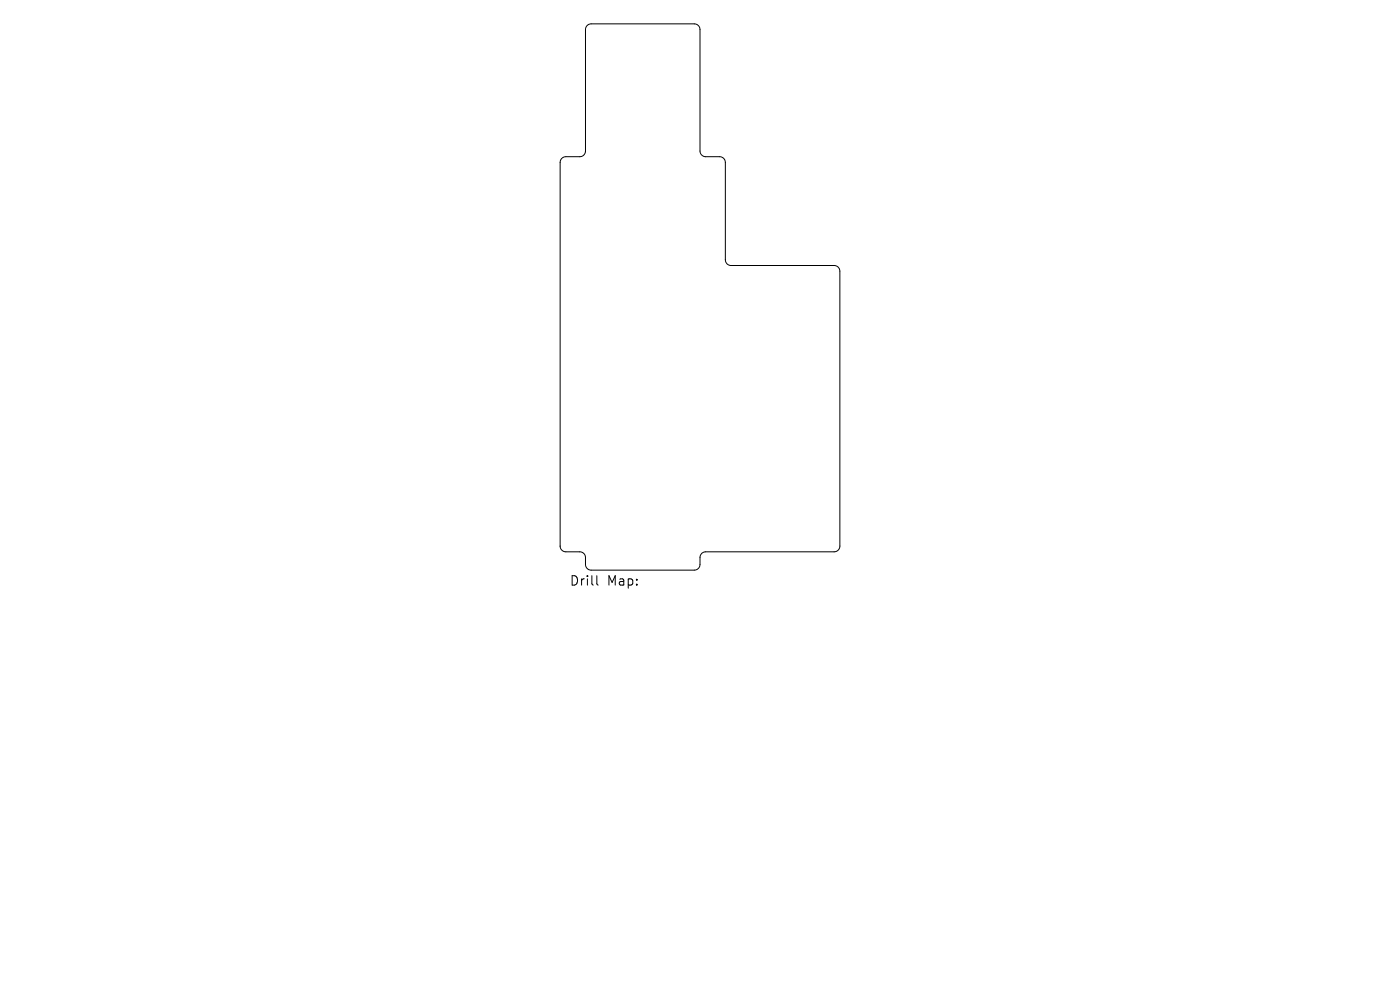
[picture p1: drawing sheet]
<svg xmlns="http://www.w3.org/2000/svg" width="297mm" height="210mm" viewBox="0 0 297 210" stroke-linecap="round" stroke-linejoin="round" font-family="sans-serif">
<defs><g id="words">
<g font-size="2.8">
<text x="120.8" y="124.5">Drill</text>
<text x="128.8" y="124.5">Map:</text>
</g>
</g></defs>
<path d="M124.6 5.4l.8-.3h21.9a1.21 1.21 0 0 1 1.2 1.2v25.7a1.21 1.21 0 0 0 1.2 1.2h3a1.21 1.21 0 0 1 1.2 1.3v20.6a1.21 1.21 0 0 0 1.2 1.2h21.9a1.21 1.21 0 0 1 1.2 1.2v58.3a1.21 1.21 0 0 1-1.2 1.3h-27.3a1.21 1.21 0 0 0-1.2 1.2v1.4a1.21 1.21 0 0 1-1.2 1.2h-21.9a1.21 1.21 0 0 1-1.2-1.2v-1.4a1.21 1.21 0 0 0-1.2-1.2h-3a1.21 1.21 0 0 1-1.2-1.3v-81.3a1.21 1.21 0 0 1 1.2-1.3h3a1.21 1.21 0 0 0 1.2-1.2v-25.7zM118.8 115.8h.1M126.6 122.1v1.7l.3 .3" fill="none" stroke="#000" stroke-width=".21"/>
<use href="#words"/>
</svg>
